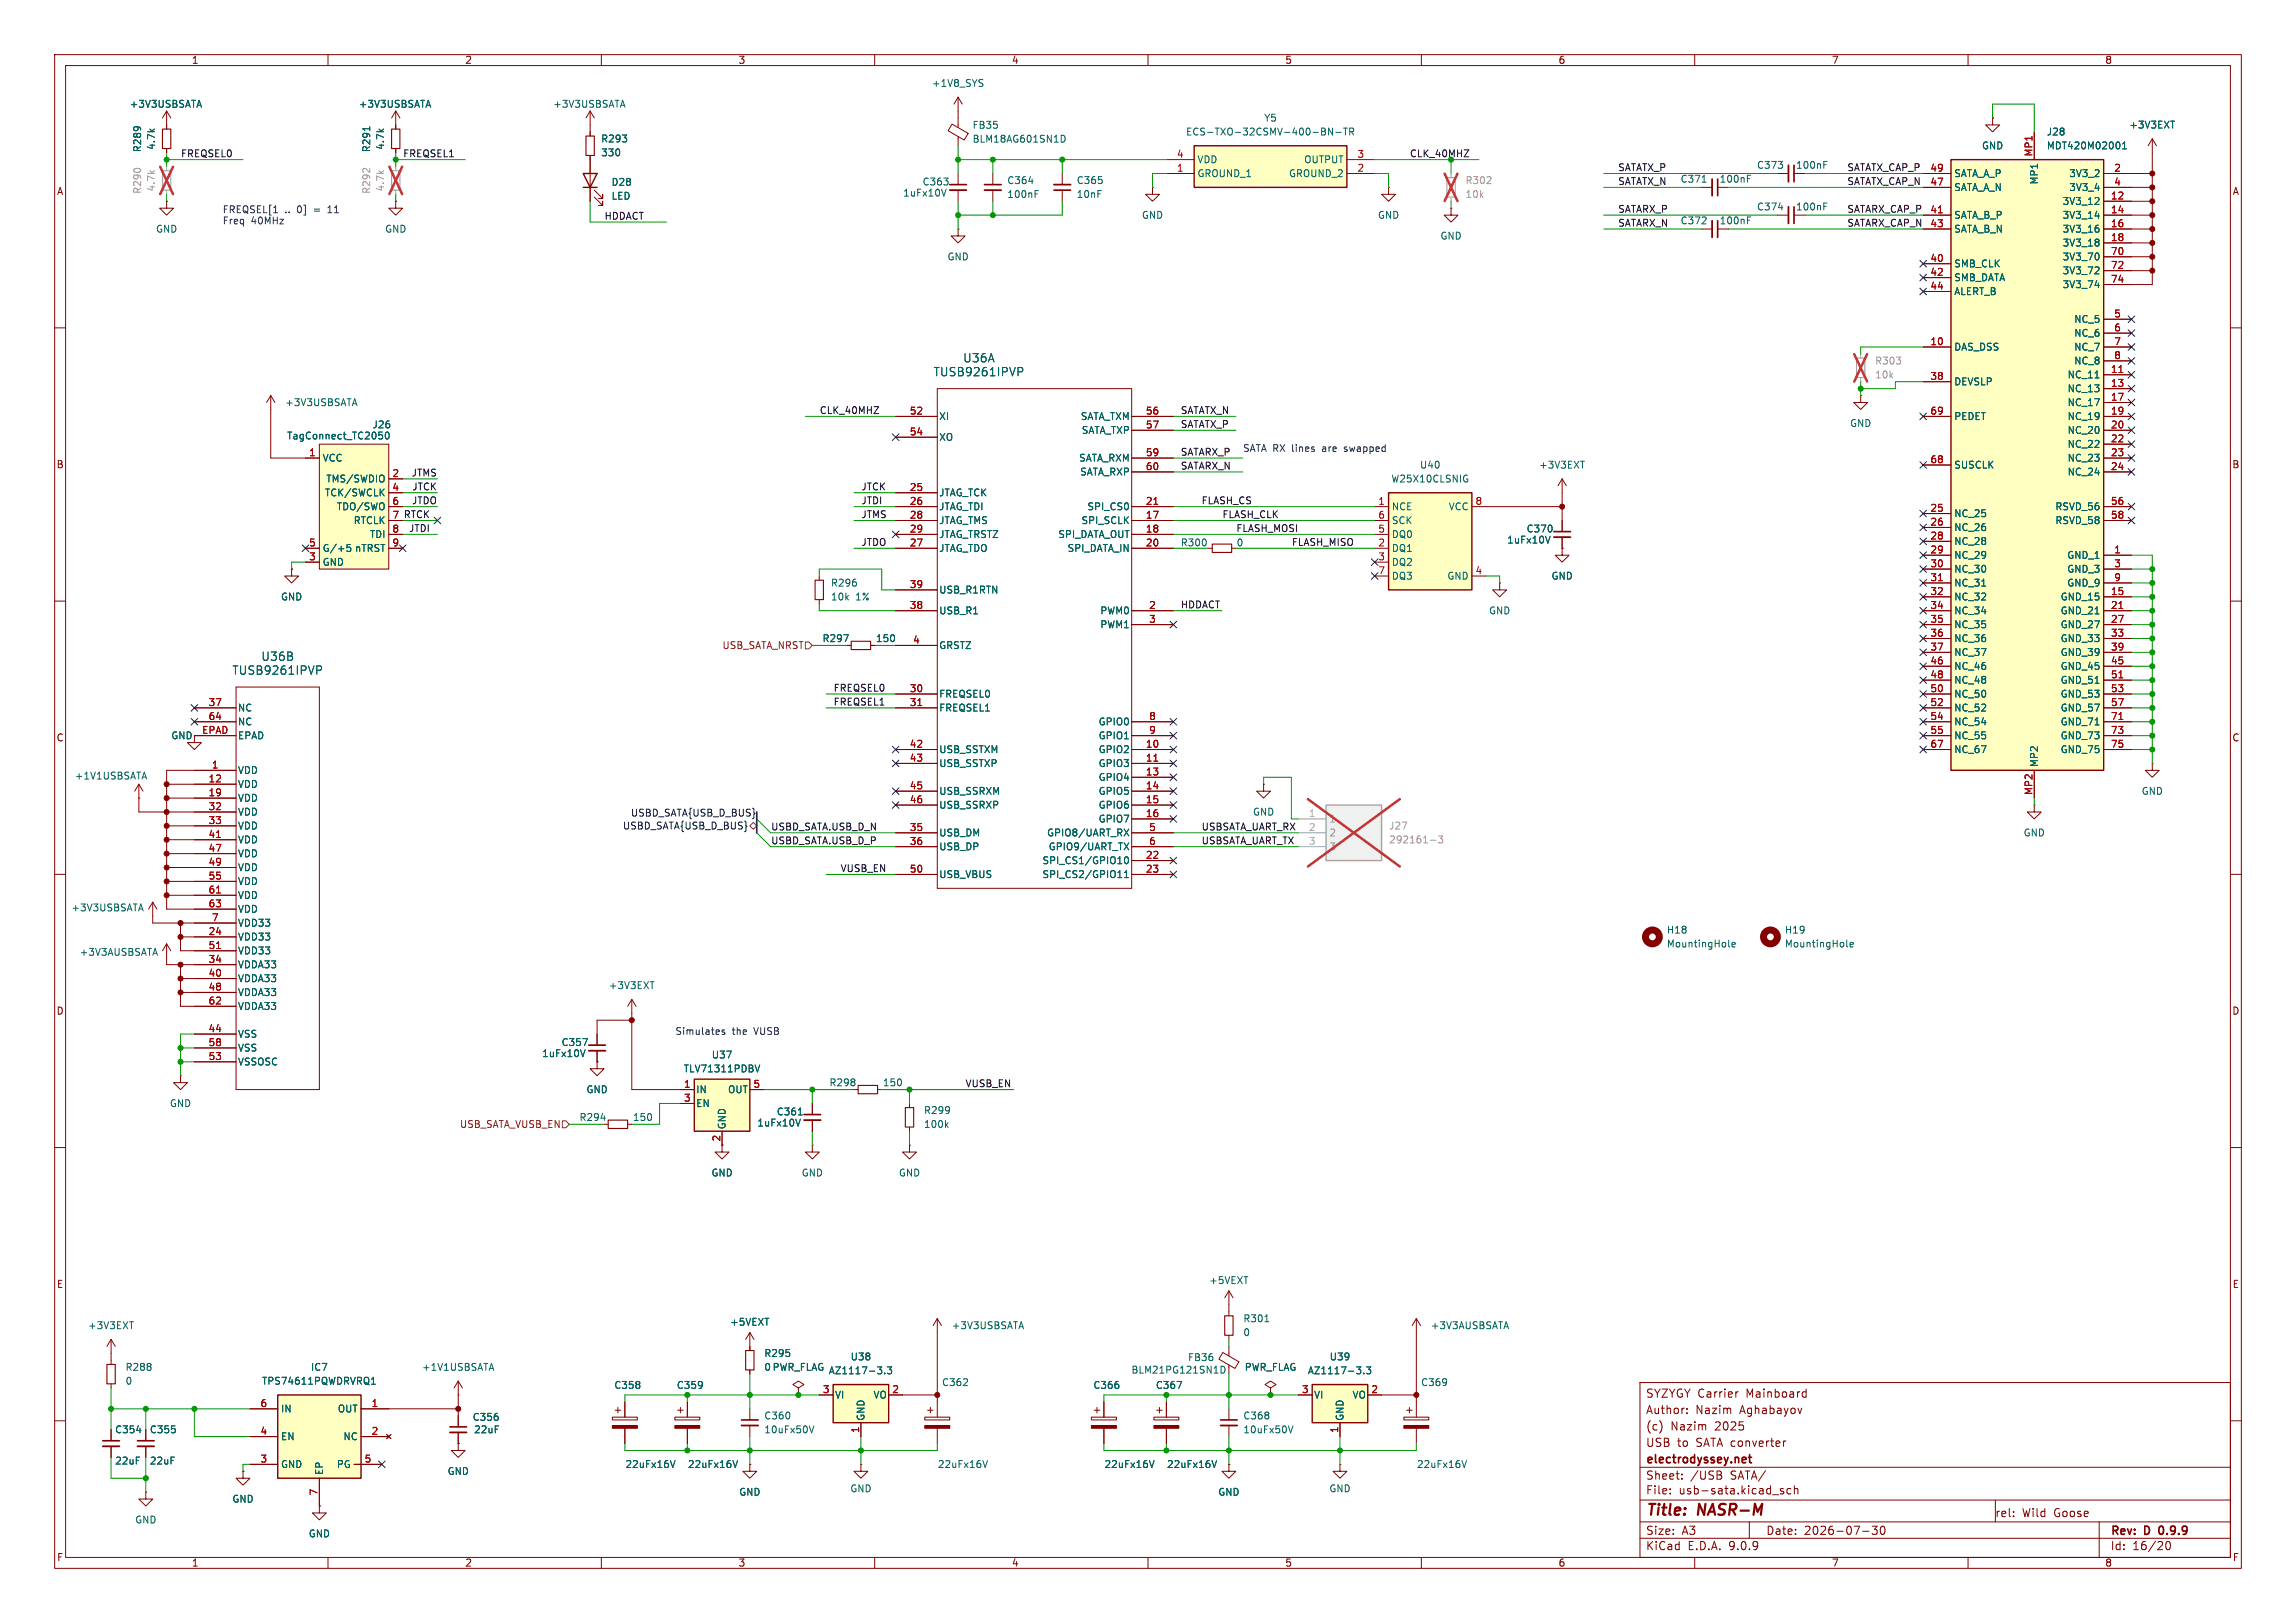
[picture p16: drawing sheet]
<svg xmlns="http://www.w3.org/2000/svg" width="420mm" height="297mm" viewBox="0 0 420 297" stroke-linecap="round" stroke-linejoin="round" font-family="sans-serif">
<defs><g id="words">
<g font-size="2.8" fill="#840000">
<text x="301" y="277.9">Title:</text>
<text x="310.6" y="277.9">NASR-M</text>
</g>
<g font-size="2.1" fill="#006464">
<text x="170.7" y="69.1">TUSB9261IPVP</text>
<text x="176.1" y="66.5">U36A</text>
<text x="42.4" y="123.7">TUSB9261IPVP</text>
<text x="47.7" y="121.1">U36B</text>
</g>
<g font-size="2.1" fill="#840000">
<text x="301" y="256">SYZYGY Carrier</text>
<text x="319.4" y="256">Mainboard</text>
<text x="301" y="262">(c)</text>
<text x="301" y="259">Author:</text>
<text x="305.6" y="262">Nazim</text>
<text x="310.1" y="259">Nazim</text>
<text x="313.7" y="262">2025</text>
<text x="318.3" y="259">Aghabayov</text>
<text x="301" y="268.2">electrodyssey.net</text>
<text x="301" y="265">USB</text>
<text x="306.8" y="265">to</text>
<text x="310.3" y="265">SATA converter</text>
<text x="301" y="273.7">File:</text>
<text x="301" y="271">Sheet:</text>
<text x="307.1" y="273.7">usb-sata.kicad_sch</text>
<text x="309.2" y="271">/USB</text>
<text x="316.6" y="271">SATA/</text>
<text x="301" y="281.1">Size:</text>
<text x="307.6" y="281.1">A3</text>
<text x="323" y="281.1">Date:</text>
<text x="330" y="281.1">2026-07-30</text>
<text x="364.9" y="277.8">rel:</text>
<text x="369.9" y="277.8">Wild</text>
<text x="375.8" y="277.8">Goose</text>
<text x="386" y="281.3">Rev:</text>
<text x="392.4" y="281.3">D</text>
<text x="395.6" y="281.3">0.9.9</text>
<text x="301" y="283.9">KiCad</text>
<text x="308.7" y="283.9">E.D.A.</text>
<text x="316.3" y="283.9">9.0.9</text>
<text x="386" y="283.9">Id:</text>
<text x="390.1" y="283.9">16/20</text>
</g>
<g font-size="1.8" fill="#840000">
<text x="35" y="11.9">1</text>
<text x="85" y="11.9">2</text>
<text x="135" y="11.9">3</text>
<text x="185" y="11.9">4</text>
<text x="235" y="11.9">5</text>
<text x="285" y="11.9">6</text>
<text x="335" y="11.9">7</text>
<text x="385" y="11.9">8</text>
<text x="10.3" y="35.9">A</text>
<text x="408.3" y="35.9">A</text>
<text x="10.3" y="85.9">B</text>
<text x="408.2" y="85.9">B</text>
<text x="10.3" y="135.9">C</text>
<text x="31.2" y="135.5">GND</text>
<text x="408.2" y="135.9">C</text>
<text x="10.3" y="185.9">D</text>
<text x="408.2" y="185.9">D</text>
<text x="10.3" y="235.9">E</text>
<text x="408.3" y="235.9">E</text>
<text x="10.3" y="285.9">F</text>
<text x="35" y="286.9">1</text>
<text x="85" y="286.9">2</text>
<text x="135" y="286.9">3</text>
<text x="185" y="286.9">4</text>
<text x="235" y="286.9">5</text>
<text x="285" y="286.9">6</text>
<text x="335" y="286.9">7</text>
<text x="385" y="286.9">8</text>
<text x="408.3" y="285.9">F</text>
</g>
<g font-size="1.8" fill="#006464">
<text x="170.4" y="16.1">+1V8_SYS</text>
<text x="23.6" y="19.9">+3V3USBSATA</text>
<text x="65.5" y="19.9">+3V3USBSATA</text>
<text x="101.1" y="19.9">+3V3USBSATA</text>
<text x="177.8" y="23.8">FB35</text>
<text x="231.2" y="22.5">Y5</text>
<text x="389.4" y="23.7">+3V3EXT</text>
<text x="26" y="28" transform="rotate(-90 26 28)">R289</text>
<text x="28.5" y="27.5" transform="rotate(-90 28.5 27.5)">4.7k</text>
<text x="67.9" y="28" transform="rotate(-90 67.9 28)">R291</text>
<text x="70.5" y="27.5" transform="rotate(-90 70.5 27.5)">4.7k</text>
<text x="109.9" y="26.3">R293</text>
<text x="109.9" y="28.8">330</text>
<text x="177.8" y="26.3">BLM18AG601SN1D</text>
<text x="216.9" y="25">ECS-TXO-32CSMV-400-BN-TR</text>
<text x="362.5" y="27.5">GND</text>
<text x="374.3" y="25">J28</text>
<text x="374.3" y="27.5">MDT420M02001</text>
<text x="111.8" y="34.2">D28</text>
<text x="168.7" y="34.1">C363</text>
<text x="184.2" y="33.9">C364</text>
<text x="196.9" y="33.9">C365</text>
<text x="218.9" y="30.1">VDD</text>
<text x="218.9" y="32.6">GROUND_1</text>
<text x="235.7" y="32.6">GROUND_2</text>
<text x="238.5" y="30.1">OUTPUT</text>
<text x="307.3" y="33.6">C371</text>
<text x="314.5" y="33.6">100nF</text>
<text x="321.3" y="31.1">C373</text>
<text x="328.4" y="31.1">100nF</text>
<text x="357.4" y="32.6">SATA_A_P</text>
<text x="357.4" y="35.2">SATA_A_N</text>
<text x="373" y="33.9" transform="rotate(-90 373 33.9)">MP1</text>
<text x="378.4" y="32.6">3V3_2</text>
<text x="378.4" y="35.2">3V3_4</text>
<text x="111.8" y="36.7">LED</text>
<text x="165.1" y="36.2">1uFx10V</text>
<text x="184.2" y="36.4">100nF</text>
<text x="196.9" y="36.4">10nF</text>
<text x="208.8" y="40.2">GND</text>
<text x="252" y="40.2">GND</text>
<text x="307.3" y="41.2">C372</text>
<text x="314.5" y="41.2">100nF</text>
<text x="321.3" y="38.7">C374</text>
<text x="328.4" y="38.7">100nF</text>
<text x="357.4" y="40.2">SATA_B_P</text>
<text x="377.2" y="37.7">3V3_12</text>
<text x="377.2" y="40.2">3V3_14</text>
<text x="28.4" y="42.8">GND</text>
<text x="70.4" y="42.8">GND</text>
<text x="173.2" y="47.9">GND</text>
<text x="263.4" y="44">GND</text>
<text x="357.4" y="42.8">SATA_B_N</text>
<text x="377.2" y="42.8">3V3_16</text>
<text x="377.2" y="45.3">3V3_18</text>
<text x="377.2" y="47.9">3V3_70</text>
<text x="357.4" y="49.1">SMB_CLK</text>
<text x="357.4" y="51.7">SMB_DATA</text>
<text x="377.2" y="50.4">3V3_72</text>
<text x="377.2" y="52.9">3V3_74</text>
<text x="357.4" y="54.2">ALERT_B</text>
<text x="379.3" y="59.3">NC_5</text>
<text x="357.4" y="64.4">DAS_DSS</text>
<text x="379.3" y="61.8">NC_6</text>
<text x="379.3" y="64.4">NC_7</text>
<text x="357.4" y="70.7">DEVSLP</text>
<text x="378.1" y="69.4">NC_11</text>
<text x="378.1" y="72">NC_13</text>
<text x="379.3" y="66.9">NC_8</text>
<text x="52.1" y="74.5">+3V3USBSATA</text>
<text x="171.7" y="77.1">XI</text>
<text x="197.6" y="77.1">SATA_TXM</text>
<text x="357.4" y="77.1">PEDET</text>
<text x="378.1" y="74.5">NC_17</text>
<text x="378.1" y="77.1">NC_19</text>
<text x="52.4" y="80.6">TagConnect_TC2050</text>
<text x="68.1" y="78.6">J26</text>
<text x="171.7" y="80.9">XO</text>
<text x="197.8" y="79.6">SATA_TXP</text>
<text x="338.3" y="78.3">GND</text>
<text x="378.1" y="79.6">NC_20</text>
<text x="378.1" y="82.1">NC_22</text>
<text x="58.9" y="84.7">VCC</text>
<text x="59.6" y="88.5">TMS/SWDIO</text>
<text x="197.3" y="84.7">SATA_RXM</text>
<text x="197.5" y="87.2">SATA_RXP</text>
<text x="254.4" y="88.5">W25X10CLSNIG</text>
<text x="259.6" y="86">U40</text>
<text x="281.4" y="86">+3V3EXT</text>
<text x="357.4" y="86">SUSCLK</text>
<text x="378.1" y="84.7">NC_23</text>
<text x="378.1" y="87.2">NC_24</text>
<text x="59.3" y="91">TCK/SWCLK</text>
<text x="61.5" y="93.6">TDO/SWO</text>
<text x="171.7" y="91">JTAG_TCK</text>
<text x="171.7" y="93.6">JTAG_TDI</text>
<text x="198.8" y="93.6">SPI_CS0</text>
<text x="254.5" y="93.6">NCE</text>
<text x="264.9" y="93.6">VCC</text>
<text x="357.4" y="94.8">NC_25</text>
<text x="375.9" y="93.6">RSVD_56</text>
<text x="58.9" y="101.2">G/+5</text>
<text x="64.6" y="96.1">RTCLK</text>
<text x="64.8" y="101.2">nTRST</text>
<text x="67.6" y="98.7">TDI</text>
<text x="171.7" y="96.1">JTAG_TMS</text>
<text x="171.7" y="98.7">JTAG_TRSTZ</text>
<text x="171.7" y="101.2">JTAG_TDO</text>
<text x="193.5" y="98.7">SPI_DATA_OUT</text>
<text x="195.2" y="101.2">SPI_DATA_IN</text>
<text x="197.7" y="96.1">SPI_SCLK</text>
<text x="215.9" y="100.2">R300</text>
<text x="226.1" y="100.2">0</text>
<text x="254.5" y="96.1">SCK</text>
<text x="254.5" y="98.7">DQ0</text>
<text x="254.5" y="101.2">DQ1</text>
<text x="275.6" y="99.7">1uFx10V</text>
<text x="279.2" y="97.6">C370</text>
<text x="357.4" y="97.4">NC_26</text>
<text x="357.4" y="99.9">NC_28</text>
<text x="375.9" y="96.1">RSVD_58</text>
<text x="58.9" y="103.7">GND</text>
<text x="151.9" y="107.5">R296</text>
<text x="254.5" y="103.7">DQ2</text>
<text x="254.5" y="106.3">DQ3</text>
<text x="264.7" y="106.3">GND</text>
<text x="283.7" y="106.3">GND</text>
<text x="357.4" y="102.5">NC_29</text>
<text x="357.4" y="105">NC_30</text>
<text x="357.4" y="107.5">NC_31</text>
<text x="378.1" y="102.5">GND_1</text>
<text x="378.1" y="105">GND_3</text>
<text x="378.1" y="107.5">GND_9</text>
<text x="51.3" y="110.1">GND</text>
<text x="151.9" y="110.1">10k</text>
<text x="156.5" y="110.1">1%</text>
<text x="171.7" y="108.8">USB_R1RTN</text>
<text x="171.7" y="112.6">USB_R1</text>
<text x="201.2" y="112.6">PWM0</text>
<text x="272.3" y="112.6">GND</text>
<text x="357.4" y="110.1">NC_32</text>
<text x="357.4" y="112.6">NC_34</text>
<text x="376.8" y="110.1">GND_15</text>
<text x="376.8" y="112.6">GND_21</text>
<text x="150.4" y="117.7">R297</text>
<text x="160.1" y="117.7">150</text>
<text x="171.7" y="119">GRSTZ</text>
<text x="201.2" y="115.2">PWM1</text>
<text x="357.4" y="115.2">NC_35</text>
<text x="357.4" y="117.7">NC_36</text>
<text x="376.8" y="115.2">GND_27</text>
<text x="376.8" y="117.7">GND_33</text>
<text x="357.4" y="120.2">NC_37</text>
<text x="357.4" y="122.8">NC_46</text>
<text x="357.4" y="125.3">NC_48</text>
<text x="376.8" y="120.2">GND_39</text>
<text x="376.8" y="122.8">GND_45</text>
<text x="376.8" y="125.3">GND_51</text>
<text x="43.4" y="130.4">NC</text>
<text x="171.7" y="127.9">FREQSEL0</text>
<text x="171.7" y="130.4">FREQSEL1</text>
<text x="357.4" y="127.9">NC_50</text>
<text x="357.4" y="130.4">NC_52</text>
<text x="376.8" y="127.9">GND_53</text>
<text x="376.8" y="130.4">GND_57</text>
<text x="43.4" y="132.9">NC</text>
<text x="43.4" y="135.5">EPAD</text>
<text x="200.9" y="132.9">GPIO0</text>
<text x="200.9" y="135.5">GPIO1</text>
<text x="357.4" y="132.9">NC_54</text>
<text x="357.4" y="135.5">NC_55</text>
<text x="376.8" y="132.9">GND_71</text>
<text x="376.8" y="135.5">GND_73</text>
<text x="13.6" y="142.8">+1V1USBSATA</text>
<text x="43.4" y="141.8">VDD</text>
<text x="171.7" y="138">USB_SSTXM</text>
<text x="171.7" y="140.6">USB_SSTXP</text>
<text x="200.9" y="138">GPIO2</text>
<text x="200.9" y="140.6">GPIO3</text>
<text x="200.9" y="143.1">GPIO4</text>
<text x="357.4" y="138">NC_67</text>
<text x="373" y="140.5" transform="rotate(-90 373 140.5)">MP2</text>
<text x="376.8" y="138">GND_75</text>
<text x="43.4" y="144.4">VDD</text>
<text x="43.4" y="146.9">VDD</text>
<text x="43.4" y="149.5">VDD</text>
<text x="171.7" y="145.6">USB_SSRXM</text>
<text x="171.7" y="148.2">USB_SSRXP</text>
<text x="200.9" y="145.6">GPIO5</text>
<text x="200.9" y="148.2">GPIO6</text>
<text x="229.1" y="149.5">GND</text>
<text x="391.7" y="145.6">GND</text>
<text x="43.4" y="152">VDD</text>
<text x="43.4" y="154.5">VDD</text>
<text x="171.7" y="153.3">USB_DM</text>
<text x="171.7" y="155.8">USB_DP</text>
<text x="191.4" y="153.3">GPIO8/UART_RX</text>
<text x="191.7" y="155.8">GPIO9/UART_TX</text>
<text x="200.9" y="150.7">GPIO7</text>
<text x="370.1" y="153.3">GND</text>
<text x="43.4" y="157.1">VDD</text>
<text x="43.4" y="159.6">VDD</text>
<text x="171.7" y="160.9">USB_VBUS</text>
<text x="190.6" y="158.3">SPI_CS1/GPIO10</text>
<text x="190.6" y="160.9">SPI_CS2/GPIO11</text>
<text x="13" y="167">+3V3USBSATA</text>
<text x="43.4" y="162.2">VDD</text>
<text x="43.4" y="164.7">VDD</text>
<text x="43.4" y="167.2">VDD</text>
<text x="43.4" y="169.8">VDD33</text>
<text x="43.4" y="172.3">VDD33</text>
<text x="304.8" y="171">H18</text>
<text x="304.8" y="173.6">MountingHole</text>
<text x="326.4" y="171">H19</text>
<text x="326.4" y="173.6">MountingHole</text>
<text x="14.5" y="175.1">+3V3AUSBSATA</text>
<text x="43.4" y="174.9">VDD33</text>
<text x="43.4" y="177.4">VDDA33</text>
<text x="43.4" y="179.9">VDDA33</text>
<text x="43.4" y="182.5">VDDA33</text>
<text x="43.4" y="185">VDDA33</text>
<text x="111.3" y="181.2">+3V3EXT</text>
<text x="43.4" y="190.1">VSS</text>
<text x="102.6" y="191.6">C357</text>
<text x="43.4" y="192.6">VSS</text>
<text x="43.4" y="195.2">VSSOSC</text>
<text x="99.1" y="193.6">1uFx10V</text>
<text x="125" y="196.4">TLV71311PDBV</text>
<text x="130.1" y="193.9">U37</text>
<text x="31" y="202.8">GND</text>
<text x="107.2" y="200.3">GND</text>
<text x="127.3" y="200.3">IN</text>
<text x="127.3" y="202.8">EN</text>
<text x="133.1" y="200.3">OUT</text>
<text x="151.6" y="199">R298</text>
<text x="161.4" y="199">150</text>
<text x="105.9" y="205.3">R294</text>
<text x="115.7" y="205.3">150</text>
<text x="132.9" y="206.8" transform="rotate(-90 132.9 206.8)">GND</text>
<text x="138.4" y="206.3">1uFx10V</text>
<text x="142" y="204.3">C361</text>
<text x="168.9" y="204.1">R299</text>
<text x="168.9" y="206.6">100k</text>
<text x="130" y="215.5">GND</text>
<text x="146.6" y="215.5">GND</text>
<text x="164.3" y="215.5">GND</text>
<text x="221.1" y="235.2">+5VEXT</text>
<text x="16" y="243.4">+3V3EXT</text>
<text x="133.5" y="242.8">+5VEXT</text>
<text x="174" y="243.4">+3V3USBSATA</text>
<text x="227.3" y="242.2">R301</text>
<text x="227.3" y="244.7">0</text>
<text x="261.6" y="243.4">+3V3AUSBSATA</text>
<text x="22.9" y="251.1">R288</text>
<text x="56.8" y="251.1">IC7</text>
<text x="77.1" y="251.1">+1V1USBSATA</text>
<text x="139.7" y="248.5">R295</text>
<text x="139.7" y="251.1">0 PWR_FLAG</text>
<text x="151.5" y="251.7">AZ1117-3.3</text>
<text x="155.5" y="249.1">U38</text>
<text x="206.9" y="251.6">BLM21PG121SN1D</text>
<text x="217.2" y="249.3">FB36</text>
<text x="227.6" y="251.1">PWR_FLAG</text>
<text x="239.1" y="251.7">AZ1117-3.3</text>
<text x="243.1" y="249.1">U39</text>
<text x="22.9" y="253.6">0</text>
<text x="47.8" y="253.6">TPS74611PQWDRVRQ1</text>
<text x="112.3" y="254.4">C358</text>
<text x="123.7" y="254.4">C359</text>
<text x="152.7" y="256.1">VI</text>
<text x="159.7" y="256.1">VO</text>
<text x="172.2" y="253.8">C362</text>
<text x="199.9" y="254.4">C366</text>
<text x="211.3" y="254.4">C367</text>
<text x="240.3" y="256.1">VI</text>
<text x="247.3" y="256.1">VO</text>
<text x="259.9" y="253.8">C369</text>
<text x="21" y="262.5">C354</text>
<text x="27.3" y="262.5">C355</text>
<text x="51.3" y="258.7">IN</text>
<text x="51.3" y="263.8">EN</text>
<text x="61.7" y="258.7">OUT</text>
<text x="62.7" y="263.8">NC</text>
<text x="86.4" y="260.2">C356</text>
<text x="86.6" y="262.5">22uF</text>
<text x="139.7" y="259.9">C360</text>
<text x="139.7" y="262.5">10uFx50V</text>
<text x="158.3" y="260.1" transform="rotate(-90 158.3 260.1)">GND</text>
<text x="227.3" y="259.9">C368</text>
<text x="227.3" y="262.5">10uFx50V</text>
<text x="246" y="260.1" transform="rotate(-90 246 260.1)">GND</text>
<text x="21" y="268.2">22uF</text>
<text x="27.3" y="268.2">22uF</text>
<text x="51.3" y="268.8">GND</text>
<text x="61.5" y="268.8">PG</text>
<text x="114.3" y="268.8">22uFx16V</text>
<text x="125.7" y="268.8">22uFx16V</text>
<text x="171.5" y="268.8">22uFx16V</text>
<text x="201.9" y="268.8">22uFx16V</text>
<text x="213.4" y="268.8">22uFx16V</text>
<text x="259.1" y="268.8">22uFx16V</text>
<text x="42.4" y="275.2">GND</text>
<text x="59.3" y="270" transform="rotate(-90 59.3 270)">EP</text>
<text x="81.8" y="270.1">GND</text>
<text x="135.1" y="273.9">GND</text>
<text x="155.4" y="273.3">GND</text>
<text x="222.8" y="273.9">GND</text>
<text x="243.1" y="273.3">GND</text>
<text x="24.6" y="279">GND</text>
<text x="56.4" y="281.5">GND</text>
</g>
<g font-size="1.8" fill="#0f0f0f">
<text x="33" y="28.9">FREQSEL0</text>
<text x="73.7" y="28.9">FREQSEL1</text>
<text x="295.9" y="31.4">SATATX_P</text>
<text x="295.9" y="33.9">SATATX_N</text>
<text x="337.8" y="33.9">SATATX_CAP_N</text>
<text x="337.8" y="31.4">SATATX_CAP_P</text>
<text x="110.5" y="40.3">HDDACT</text>
<text x="295.9" y="39">SATARX_P</text>
<text x="295.9" y="41.6">SATARX_N</text>
<text x="337.8" y="41.6">SATARX_CAP_N</text>
<text x="337.8" y="39">SATARX_CAP_P</text>
<text x="149.9" y="75.9">CLK_40MHZ</text>
<text x="215.9" y="75.9">SATATX_N</text>
<text x="215.9" y="83.5">SATARX_P</text>
<text x="215.9" y="78.4">SATATX_P</text>
<text x="75.2" y="87.3">JTMS</text>
<text x="75.3" y="89.8">JTCK</text>
<text x="157.5" y="89.8">JTCK</text>
<text x="215.9" y="86">SATARX_N</text>
<text x="71.7" y="95">7 RTCK</text>
<text x="75.3" y="92.4">JTDO</text>
<text x="157.5" y="94.9">JTMS</text>
<text x="157.5" y="92.4">JTDI</text>
<text x="219.7" y="92.4">FLASH_CS</text>
<text x="223.5" y="94.9">FLASH_CLK</text>
<text x="74.7" y="97.4">JTDI</text>
<text x="157.5" y="100">JTDO</text>
<text x="226.1" y="97.4">FLASH_MOSI</text>
<text x="236.2" y="100">FLASH_MISO</text>
<text x="215.9" y="111.4">HDDACT</text>
<text x="152.4" y="126.7">FREQSEL0</text>
<text x="152.4" y="129.2">FREQSEL1</text>
<text x="141" y="154.6">USBD_SATA.USB_D_P</text>
<text x="141" y="152.1">USBD_SATA.USB_D_N</text>
<text x="219.7" y="152.1">USBSATA_UART_RX</text>
<text x="219.7" y="154.6">USBSATA_UART_TX</text>
<text x="153.7" y="159.7">VUSB_EN</text>
<text x="176.5" y="199">VUSB_EN</text>
</g>
<g font-size="1.8" fill="#a90000">
<text x="215.2" y="29">4</text>
<text x="248.2" y="29">3</text>
<text x="371.9" y="28.7" transform="rotate(-90 371.9 28.7)">MP1</text>
<text x="215.2" y="31.5">1</text>
<text x="248.2" y="31.5">2</text>
<text x="353" y="31.5">49</text>
<text x="353" y="34">47</text>
<text x="386.6" y="31.5">2</text>
<text x="386.6" y="34">4</text>
<text x="353" y="39.1">41</text>
<text x="353" y="41.7">43</text>
<text x="386" y="36.6">12</text>
<text x="386" y="39.1">14</text>
<text x="386" y="41.7">16</text>
<text x="386" y="44.2">18</text>
<text x="386" y="46.7">70</text>
<text x="353" y="48">40</text>
<text x="353" y="50.5">42</text>
<text x="353" y="53.1">44</text>
<text x="386" y="49.3">72</text>
<text x="386" y="51.8">74</text>
<text x="386.6" y="58.2">5</text>
<text x="353" y="63.2">10</text>
<text x="386.6" y="60.7">6</text>
<text x="386.6" y="63.2">7</text>
<text x="386.6" y="65.8">8</text>
<text x="353" y="69.6">38</text>
<text x="386" y="68.3">11</text>
<text x="386" y="70.9">13</text>
<text x="166.3" y="75.9">52</text>
<text x="209.5" y="75.9">56</text>
<text x="353" y="75.9">69</text>
<text x="386" y="73.4">17</text>
<text x="386" y="75.9">19</text>
<text x="56.4" y="83.6">1</text>
<text x="166.3" y="79.8">54</text>
<text x="209.5" y="78.5">57</text>
<text x="209.5" y="83.6">59</text>
<text x="386" y="78.5">20</text>
<text x="386" y="81">22</text>
<text x="386" y="83.6">23</text>
<text x="71.7" y="87.4">2</text>
<text x="71.7" y="89.9">4</text>
<text x="166.3" y="89.9">25</text>
<text x="209.5" y="86.1">60</text>
<text x="353" y="84.8">68</text>
<text x="386" y="86.1">24</text>
<text x="71.7" y="92.5">6</text>
<text x="71.7" y="95">7</text>
<text x="166.3" y="92.5">26</text>
<text x="166.3" y="95">28</text>
<text x="209.5" y="92.5">21</text>
<text x="209.5" y="95">17</text>
<text x="252" y="92.5">1</text>
<text x="252" y="95">6</text>
<text x="269.8" y="92.5">8</text>
<text x="353" y="93.7">25</text>
<text x="386" y="92.5">56</text>
<text x="386" y="95">58</text>
<text x="56.4" y="100.1">5</text>
<text x="71.7" y="97.5">8</text>
<text x="71.7" y="100.1">9</text>
<text x="166.3" y="97.5">29</text>
<text x="166.3" y="100.1">27</text>
<text x="209.5" y="97.5">18</text>
<text x="209.5" y="100.1">20</text>
<text x="252" y="97.5">5</text>
<text x="252" y="100.1">2</text>
<text x="353" y="96.3">26</text>
<text x="353" y="98.8">28</text>
<text x="353" y="101.3">29</text>
<text x="386.6" y="101.3">1</text>
<text x="56.4" y="102.6">3</text>
<text x="166.3" y="107.7">39</text>
<text x="252" y="102.6">3</text>
<text x="252" y="105.2">7</text>
<text x="269.8" y="105.2">4</text>
<text x="353" y="103.9">30</text>
<text x="353" y="106.4">31</text>
<text x="386.6" y="103.9">3</text>
<text x="386.6" y="106.4">9</text>
<text x="166.3" y="111.5">38</text>
<text x="210.1" y="111.5">2</text>
<text x="353" y="109">32</text>
<text x="353" y="111.5">34</text>
<text x="386" y="109">15</text>
<text x="386" y="111.5">21</text>
<text x="166.9" y="117.9">4</text>
<text x="210.1" y="114">3</text>
<text x="353" y="114">35</text>
<text x="353" y="116.6">36</text>
<text x="353" y="119.1">37</text>
<text x="386" y="114">27</text>
<text x="386" y="116.6">33</text>
<text x="386" y="119.1">39</text>
<text x="353" y="121.7">46</text>
<text x="353" y="124.2">48</text>
<text x="386" y="121.7">45</text>
<text x="386" y="124.2">51</text>
<text x="38.1" y="129.3">37</text>
<text x="38.1" y="131.8">64</text>
<text x="166.3" y="126.7">30</text>
<text x="166.3" y="129.3">31</text>
<text x="210.1" y="131.8">8</text>
<text x="353" y="126.7">50</text>
<text x="353" y="129.3">52</text>
<text x="353" y="131.8">54</text>
<text x="386" y="126.7">53</text>
<text x="386" y="129.3">57</text>
<text x="386" y="131.8">71</text>
<text x="36.9" y="134.4">EPAD</text>
<text x="166.3" y="136.9">42</text>
<text x="209.5" y="136.9">10</text>
<text x="210.1" y="134.4">9</text>
<text x="353" y="134.4">55</text>
<text x="353" y="136.9">67</text>
<text x="386" y="134.4">73</text>
<text x="386" y="136.9">75</text>
<text x="38.1" y="143.3">12</text>
<text x="38.7" y="140.7">1</text>
<text x="166.3" y="139.4">43</text>
<text x="209.5" y="139.4">11</text>
<text x="209.5" y="142">13</text>
<text x="38.1" y="145.8">19</text>
<text x="38.1" y="148.3">32</text>
<text x="166.3" y="144.5">45</text>
<text x="166.3" y="147.1">46</text>
<text x="209.5" y="144.5">14</text>
<text x="209.5" y="147.1">15</text>
<text x="209.5" y="149.6">16</text>
<text x="371.9" y="145.6" transform="rotate(-90 371.9 145.6)">MP2</text>
<text x="38.1" y="150.9">33</text>
<text x="38.1" y="153.4">41</text>
<text x="38.1" y="156">47</text>
<text x="166.3" y="152.1">35</text>
<text x="166.3" y="154.7">36</text>
<text x="210.1" y="152.1">5</text>
<text x="210.1" y="154.7">6</text>
<text x="38.1" y="158.5">49</text>
<text x="38.1" y="161">55</text>
<text x="166.3" y="159.8">50</text>
<text x="209.5" y="157.2">22</text>
<text x="209.5" y="159.8">23</text>
<text x="38.1" y="163.6">61</text>
<text x="38.1" y="166.1">63</text>
<text x="38.1" y="171.2">24</text>
<text x="38.1" y="173.7">51</text>
<text x="38.7" y="168.7">7</text>
<text x="38.1" y="176.3">34</text>
<text x="38.1" y="178.8">40</text>
<text x="38.1" y="181.4">48</text>
<text x="38.1" y="183.9">62</text>
<text x="38.1" y="189">44</text>
<text x="38.1" y="191.5">58</text>
<text x="38.1" y="194.1">53</text>
<text x="125" y="199.1">1</text>
<text x="125" y="201.7">3</text>
<text x="137.7" y="199.1">5</text>
<text x="131.8" y="209" transform="rotate(-90 131.8 209)">2</text>
<text x="47.6" y="257.6">6</text>
<text x="67.9" y="257.6">1</text>
<text x="150.4" y="255">3</text>
<text x="163.1" y="255">2</text>
<text x="238.1" y="255">3</text>
<text x="250.8" y="255">2</text>
<text x="47.6" y="262.6">4</text>
<text x="67.9" y="262.6">2</text>
<text x="157.2" y="262.3" transform="rotate(-90 157.2 262.3)">1</text>
<text x="244.9" y="262.3" transform="rotate(-90 244.9 262.3)">1</text>
<text x="47.6" y="267.7">3</text>
<text x="66.6" y="267.7">5</text>
<text x="58.2" y="273.8" transform="rotate(-90 58.2 273.8)">7</text>
</g>
<text font-size="1.8" fill="#009600" x="257.8" y="28.9">CLK_40MHZ</text>
<g font-size="1.8" fill="#989898">
<text x="26" y="35.6" transform="rotate(-90 26 35.6)">R290</text>
<text x="28.5" y="35.1" transform="rotate(-90 28.5 35.1)">4.7k</text>
<text x="67.9" y="35.6" transform="rotate(-90 67.9 35.6)">R292</text>
<text x="70.5" y="35.1" transform="rotate(-90 70.5 35.1)">4.7k</text>
<text x="268" y="33.9">R302</text>
<text x="268" y="36.4">10k</text>
<text x="342.9" y="66.9">R303</text>
<text x="342.9" y="69.4">10k</text>
<text x="243.1" y="150.7">1</text>
<text x="243.1" y="153.3">2</text>
<text x="243.1" y="155.8">3</text>
<text x="254" y="154.5">292161-3</text>
<text x="254" y="152">J27</text>
</g>
<g font-size="1.8" fill="#0000c2">
<text x="40.6" y="39.2">FREQSEL[1</text>
<text x="40.6" y="41.3">Freq</text>
<text x="45.9" y="41.3">40MHz</text>
<text x="52.1" y="39.2">..</text>
<text x="54.5" y="39.2">0]</text>
<text x="57.7" y="39.2">=</text>
<text x="60.4" y="39.2">11</text>
<text x="227.3" y="82.9">SATA RX lines</text>
<text x="242.2" y="82.9">are</text>
<text x="246.4" y="82.9">swapped</text>
<text x="123.4" y="189.6">Simulates</text>
<text x="133.9" y="189.6">the</text>
<text x="138.1" y="189.6">VUSB</text>
</g>
<g font-size="1.8" fill="#725600">
<text x="132" y="119">USB_SATA_NRST</text>
<text x="84" y="206.6">USB_SATA_VUSB_EN</text>
</g>
<g font-size="1.8" fill="#000084">
<text x="115.3" y="149.5">USBD_SATA{USB_D_BUS}</text>
<text x="113.8" y="152">USBD_SATA{USB_D_BUS}</text>
</g>
<g font-size="1.8" fill="#aaa">
<text x="239.3" y="149.6">1</text>
<text x="239.3" y="152.1">2</text>
<text x="239.3" y="154.7">3</text>
</g>
</g></defs>
<g fill="none" stroke="#840000" stroke-width=".18">
<path d="M10 10h400v277h-400zM12 12h396v273h-396zM60 10v2M110 10v2M160 10v2M210 10v2M260 10v2M310 10v2M360 10v2M10 60h2M408 60h2M10 110h2"/>
<path d="M408 110h2M10 160h2M372.1 147.3v1.3h1.3l-1.3 1.3-1.3-1.3h1.3M372.1 147.3h.1M408 160h2M10 210h2M408 210h2M300 253h108v32h-108zM308.6 258.5v.2M308.6 257.8v.1M317.9 254.7l-.3 .1M329.6 257.7l-.4 1"/>
<path d="M329.8 254.8h.6M329.8 255.6h.6M330.4 254.2v1.5M10 260h2M300 278.5h108M300 274.5h108M300 268.5h108M303.9 260.6v1M305.5 273.2v.2M305.5 272.5v.1M307.7 270.5v.2M307.7 269.8v.1"/>
<path d="M314.6 269.9a.4 .4 0 0 1 .4 .4 .4 .4 0 0 1-.3 .4M314.8 269.3l.1 .3-.2 .2M320 278.5v3M326.2 272.5l-.3-.1-.2 .2v.2l.5 .2v.3h-.5M326.2 263.7v1M326.7 263.7l-.3 .1-.2 .2M327.6 272.5l-.4-.1-.3 .3v.4l.1 .2h.6M328.2 272.5l.2-.1 .4 .1 .1 .9M328.2 271.9v1.5M342.4 279.3h1l-.5 .6 .4 .1v.6l-.2 .2h-.4l-.3-.2M344.1 279.4l.2-.1a.8 .8 0 0 1 .5 .7 .8 .8 0 0 1-.5 .8l-.2-.2-.2-.4zM365 274.6v3.9"/>
<path d="M368.3 277.4v.1M368.3 276.6v.2M384 278.5v6.5M408 260h2M60 285v2M110 285v2M160 285v2M210 285v2M260 285v2M300 281.5h108M310 285v2M340.7 280.2h1.2"/>
<path d="M360 285v2M396.3 282.2l.2-.1a.8 .8 0 0 1 .5 .7 .8 .8 0 0 1-.5 .8l-.2-.2-.1-.4z"/>
</g>
<path d="M319.2 266.7l.2 .3-.7 .2M319.3 267.6l-.1 .1M319.8 266.7h.6M320 266.2v1.3l.4 .2M395 279.6v.9" fill="none" stroke="#840000" stroke-width=".3"/>
<path d="M152.4 253.4h10.2v6.9h-10.2z" fill="#ffffc2"/>
<path d="M152.4 253.4h10.2v6.9h-10.2z" fill="none" stroke="#840000" stroke-width=".25"/>
<g fill="none" stroke="#840000" stroke-width=".18">
<path d="M393.7 25.4l-.8 1.3M393.7 25.4l.8 1.3M393.7 25.4v2.5M285.7 95.3v2M285.7 98.3v2M53.3 104.1v1.3h-1.2l1.2 1.3 1.3-1.3h-1.3M53.3 104.1h.1M149.9 105.4v.8M149.9 109.7v.8M154.9 118.1h.8M159.3 118.1h.7M274.3 106.7v1.3h1.3l-1.3 1.2-1.3-1.2h1.3"/>
<path d="M274.3 106.7h.1M285.7 100.3v1.3h1.3l-1.3 1.3-1.2-1.3h1.2M285.7 100.3h.1M35.6 129.5h7.6M35.6 132.1h7.6M35.6 134.6h7.6M43.2 125.7h15.2v73.7h-15.2zM35.6 141h7.6M35.6 143.5h7.6M35.6 146.1h7.6M35.6 148.6h7.6M35.6 151.1h7.6"/>
<path d="M35.6 153.7h7.6M35.6 156.2h7.6M35.6 158.8h7.6M35.6 161.3h7.6M35.6 163.8h7.6M35.6 166.4h7.6M35.6 168.9h7.6M35.6 171.5h7.6M35.6 174h7.6M35.6 176.5h7.6M35.6 179.1h7.6M35.6 181.6h7.6"/>
<path d="M35.6 184.2h7.6M35.6 189.2h7.6M35.6 191.8h7.6M35.6 194.3h7.6M137.2 243.8l-.8 1.3M137.2 243.8l.7 1.3M137.2 243.8v3.3M137.2 250.7v.8M146 254l1.1-.6-1.1-.7-1 .7 1 .6v1.3M146 255.3h.1M149.9 255.3h2.5M162.6 255.3h2.5"/>
<path d="M199.6 259.3h4.6v.5h-4.6zM200.2 258.1h1M200.7 257.6v1M201.9 256.5v2.8M224.8 257.8v2M256.8 259.3h4.6v.5h-4.6zM257.3 258.1h1M257.8 257.6v1M259.1 241.3l-.8 1.3M259.1 241.3l.7 1.3M259.1 241.3v2.5M259.1 256.5v2.8"/>
<path d="M157.5 260.3v2.6M201.9 261.4v2.8M224.8 268v1.2h1.3l-1.3 1.3-1.3-1.3h1.3M224.8 268h.1M224.8 260.9v2M245.1 268v1.2h1.3l-1.3 1.3-1.3-1.3h1.3M245.1 268h.1M259.1 261.4v2.8"/>
</g>
<g fill="none" stroke="#006464" stroke-width=".18">
<path d="M397.1 22.2h.7M283.6 98.1l-.5 1.3M154.3 116.1h.9l-.6 1.3M57.9 121.9h.6l.3 .2-.1 .5-.8 .1M316.2 173.1l.2 .2M316.8 172.9l.6-.1v-.3h-.4l-.2 .1 .1 .6h.5M337.8 173.1l.2 .2M338.4 172.9l.6-.1v-.3h-.4l-.2 .1 .1 .6h.5M161.8 251.3v.1M162.3 250.1h.8l-.4 .5 .3 .1v.6l-.1 .1-.6-.1M275.5 241.9l.4 1.2M210.3 267.3l.4 1.2 .4-1.2"/>
<path d="M235.7 260.9l.4 1.3 .4-1.3M267.4 267.3l.4 1.2 .5-1.2"/>
</g>
<path d="M149.1 106.2h1.5v3.5h-1.5zM155.7 117.3h3.6v1.6h-3.6zM136.4 247.1h1.5v3.6h-1.5z" fill="none" stroke="#840000" stroke-width=".2"/>
<path d="M284.2 97.3h3.1M223.3 259.8h3" fill="none" stroke="#840000" stroke-width=".3"/>
<path d="M284.2 98.3h3.1M223.3 260.9h3" fill="none" stroke="#840000" stroke-width=".33"/>
<path d="M39.6 153.3h.7M39.6 163.4h.7M39.6 173.6h.7" fill="none" stroke="#a90000" stroke-width=".18"/>
<g fill="#840000" stroke="#840000" stroke-width=".18">
<path d="M256.8 260.9h4.6v.5h-4.6z"/>
<path d="M199.6 260.9h4.6v.5h-4.6z"/>
</g>
<g fill="none" stroke="#840000" stroke-width="1.3">
<circle cx="302.3" cy="171.4" r="1.27"/>
<circle cx="323.9" cy="171.4" r="1.27"/>
</g>
<path d="M254 90.2h15.2v17.8h-15.2z" fill="#ffffc2"/>
<path d="M106.7 31.8h2.5l-1.3 2.5zM106.7 34.3h2.5M254 90.2h15.2v17.8h-15.2z" fill="none" stroke="#840000" stroke-width=".25"/>
<g fill="none" stroke="#840000" stroke-width=".18">
<path d="M107.9 20.3v2.6M107.9 24.1v.8M107.9 28.4v8.4M107.9 20.3l-.7 1.3M107.9 20.3l.8 1.3M108.7 36.1l1.5 1.5v-.8v.8h-.7M108.7 34.8l1.5 1.5v-.7v.7h-.7M364.5 21.6v1.3h1.3l-1.3 1.2-1.3-1.2h1.3M364.5 21.6h.1M340.4 72.4v1.3h1.2l-1.2 1.2-1.3-1.2h1.3M340.4 72.4h.1M251.5 92.7h2.5"/>
<path d="M251.5 95.3h2.5M251.5 97.8h2.5M269.2 92.7h2.6M251.5 100.3h2.5M251.5 102.9h2.5M251.5 105.4h2.5M269.2 105.4h2.6M224.8 236.2v2.6M224.8 236.2l-.8 1.3M224.8 236.2l.8 1.3M171.4 241.3l-.7 1.3M171.4 241.3l.8 1.3"/>
<path d="M171.4 241.3v2.5M211.1 259.3h4.5v.5h-4.5zM211.6 258.1h1M212.1 257.6v1M213.4 256.5v2.8M223.7 247.5l2.9 1.7-.7 1.2-2.9-1.7zM224.8 240v.8M224.8 244.3v.8M224.8 246.4v1.7M224.8 249.8v1.7M232.4 254l1-.6-1-.7-1 .7 1 .6v1.3M232.4 255.3h.1"/>
<path d="M213.4 261.4v2.8"/>
</g>
<path d="M113.6 19.3h.6M113.9 18.4l.4 1.2M268.1 86.9l.3 .1M268.2 87.7h.3v.4l-.3 .1M186.5 242.8h.6M186.8 241.9l.4 1.2M215.3 252.8h.9l-.6 1.3M223.4 250a.64 .64 0 0 1 .7 .6 .64 .64 0 0 1-.7 .7zM231.4 241.9h.7M221.7 267.3l.4 1.2 .4-1.2" fill="none" stroke="#006464" stroke-width=".18"/>
<path d="M211.1 260.9h4.5v.5h-4.5z" fill="#840000" stroke="#840000" stroke-width=".18"/>
<path d="M107.2 24.9h1.5v3.5h-1.5zM224 240.8h1.6v3.5h-1.6z" fill="none" stroke="#840000" stroke-width=".2"/>
<path d="M339.6 65.5h1.5v3.6h-1.5z" fill="none" stroke="#a1a1a1" stroke-width=".2"/>
<path d="M340.4 64.8v.7M340.4 69.1v.8" fill="none" stroke="#a1a1a1" stroke-width=".18"/>
<path d="M339.2 64.8l2.3 5M341.5 64.8l-2.3 5" fill="none" stroke="#e12e31" stroke-width=".46"/>
<path d="M58.4 81.3h12.7v22.8h-12.7z" fill="#ffffc2"/>
<path d="M55.9 83.8h2.5M58.4 81.3h12.7v22.8h-12.7zM71.1 87.6h2.6M71.1 90.2h2.6M71.1 92.7h2.6M71.1 95.3h2.6M71.1 97.8h2.6M55.9 100.3h2.5M55.9 102.9h2.5M71.1 100.3h2.6M231.1 143.5v1.3h1.3l-1.3 1.3-1.2-1.3h1.2M231.1 143.5h.1" fill="none" stroke="#840000" stroke-width=".18"/>
<path d="M69.9 79.6l.1 .2-.1 .5M70.6 79.2a.69 .69 0 0 0 .3 1.1l.3-.4-.1-.7M64.1 99.6h-.6l-.1 .6 .2-.1 .4 .1 .2 .2-.1 .4-.2 .1-.5-.1" fill="none" stroke="#006464" stroke-width=".18"/>
<path d="M242.6 147.3h10.1v10.2h-10.1z" fill="#f0f0f0"/>
<path d="M242.6 147.3h10.1v10.2h-10.1z" fill="none" stroke="#a1a1a1" stroke-width=".25"/>
<path d="M237.5 149.9h5.1M237.5 152.4h5.1M237.5 154.9h5.1" fill="none" stroke="#a1a1a1" stroke-width=".18"/>
<path d="M261.7 153.8h.9M263.1 153h.8l-.4 .5 .3 .1v.5l-.1 .1-.6-.1" fill="none" stroke="#989898" stroke-width=".18"/>
<path d="M239.2 146.2l16.9 12.4M256.1 146.2l-16.9 12.4" fill="none" stroke="#e12e31" stroke-width=".46"/>
<path d="M240 253.4h10.2v6.9h-10.2z" fill="#ffffc2"/>
<path d="M240 253.4h10.2v6.9h-10.2z" fill="none" stroke="#840000" stroke-width=".25"/>
<g fill="none" stroke="#840000" stroke-width=".18">
<path d="M30.5 36.8v1.3h-1.3l1.3 1.3 1.2-1.3h-1.2M30.5 36.8h.1M30.5 20.3v3.3M30.5 27.2v.7M30.5 20.3l-.8 1.3M30.5 20.3l.7 1.3M72.4 36.8v1.3h-1.3l1.3 1.3 1.3-1.3h-1.3M72.4 36.8h.1M325.1 39.4h2.1M325.1 31.8h2.1M328.2 39.4h2M328.2 31.8h2"/>
<path d="M49.5 72.4l-.7 1.3M49.5 72.4l.8 1.3M49.5 72.4v2.5M112 259.3h4.6v.5h-4.6zM112.5 258.1h1M113 257.6v1M114.3 256.5v2.8M123.4 259.3h4.6v.5h-4.6zM124 258.1h1M124.5 257.6v1M125.7 256.5v2.8M237.5 255.3h2.5"/>
<path d="M250.2 255.3h2.5M114.3 261.4v2.8M125.7 261.4v2.8M137.2 268v1.2h1.2l-1.2 1.3-1.3-1.3h1.3M137.2 268h.1M245.1 260.3v2.6"/>
</g>
<g fill="none" stroke="#006464" stroke-width=".18">
<path d="M36.1 19.3h.6M36.4 18.4l.5 1.2M325.3 38h.8M333.6 37.8h.4M333.6 37.2h.6M333.6 30.1h.4M333.6 29.5h.6M64.6 73.9h.6M64.9 73l.4 1.2M249.5 251.3v.1M249.9 250.1h.8l-.4 .5 .4 .1v.6l-.2 .1-.6-.1M122.6 267.3l.5 1.2 .4-1.2"/>
<path d="M134.1 267.3l.4 1.2 .4-1.2"/>
</g>
<path d="M29.7 23.6h1.5v3.6h-1.5z" fill="none" stroke="#840000" stroke-width=".2"/>
<path d="M328.2 30.2v3.1M328.2 37.8v3.1" fill="none" stroke="#840000" stroke-width=".3"/>
<path d="M327.2 30.2v3.1M327.2 37.8v3.1" fill="none" stroke="#840000" stroke-width=".33"/>
<g fill="#840000" stroke="#840000" stroke-width=".18">
<path d="M112 260.9h4.6v.5h-4.6z"/>
<path d="M123.4 260.9h4.6v.5h-4.6z"/>
</g>
<path d="M356.9 29.2h27.9v111.8h-27.9z" fill="#ffffc2"/>
<path d="M356.9 29.2h27.9v111.8h-27.9z" fill="none" stroke="#840000" stroke-width=".25"/>
<g fill="none" stroke="#840000" stroke-width=".18">
<path d="M351.8 31.8h5.1M351.8 34.3h5.1M351.8 39.4h5.1M372.1 24.1v5.1M384.8 31.8h5.1M384.8 34.3h5.1M384.8 39.4h5.1M384.8 36.8h5.1M351.8 41.9h5.1M351.8 48.3h5.1M351.8 50.8h5.1M351.8 53.3h5.1"/>
<path d="M384.8 41.9h5.1M384.8 44.5h5.1M384.8 47h5.1M384.8 49.5h5.1M384.8 52.1h5.1M384.8 58.4h5.1M351.8 63.5h5.1M351.8 69.9h5.1M351.8 76.2h5.1M384.8 63.5h5.1M384.8 76.2h5.1M384.8 61h5.1"/>
<path d="M384.8 66h5.1M384.8 68.6h5.1M384.8 71.1h5.1M384.8 73.7h5.1M384.8 78.7h5.1M351.8 85.1h5.1M351.8 94h5.1M351.8 96.5h5.1M351.8 99.1h5.1M384.8 81.3h5.1M384.8 83.8h5.1M384.8 86.4h5.1"/>
<path d="M384.8 92.7h5.1M384.8 95.3h5.1M351.8 101.6h5.1M351.8 104.1h5.1M351.8 106.7h5.1M351.8 109.2h5.1M351.8 111.8h5.1M351.8 114.3h5.1M351.8 116.8h5.1M351.8 119.4h5.1M384.8 101.6h5.1M384.8 104.1h5.1"/>
<path d="M384.8 106.7h5.1M384.8 109.2h5.1M384.8 111.8h5.1M384.8 114.3h5.1M384.8 116.8h5.1M384.8 119.4h5.1M351.8 121.9h5.1M351.8 124.5h5.1M351.8 127h5.1M351.8 129.5h5.1M351.8 132.1h5.1M351.8 134.6h5.1"/>
<path d="M351.8 137.2h5.1M384.8 121.9h5.1M384.8 124.5h5.1M384.8 127h5.1M384.8 129.5h5.1M384.8 132.1h5.1M384.8 134.6h5.1M384.8 137.2h5.1M372.1 141v5.1"/>
</g>
<path d="M354.6 39h.7M387.6 68.2h.7M354.6 106.3h.7M387.6 111.3h.7M387.6 124h.7M387.6 131.7h.7" fill="none" stroke="#a90000" stroke-width=".18"/>
<g fill="none" stroke="#006464" stroke-width=".18">
<path d="M383.2 39.5h.8M383.7 36.1l.3 .3-.1 .3-.7 .7h.8M387.7 26.2v.8M388.3 27.2h.7M388.3 26.3l.3-.3v1.2M383.2 52.2h.8M383.7 48.8l.3 .3-.1 .3-.7 .7h.8M383.8 41.8l.2 .1-.2 .5M383.8 43.8l.2 .2-.2 .2M383.8 44.4l.2 .1-.2 .5M383.8 46.4l.2 .4-.2 .6M383.2 69.2h.8"/>
<path d="M362.5 107.3h.7"/>
</g>
<path d="M218.4 26.7h28v7.6h-28z" fill="#ffffc2"/>
<path d="M218.4 26.7h28v7.6h-28z" fill="none" stroke="#840000" stroke-width=".25"/>
<g fill="none" stroke="#840000" stroke-width=".18">
<path d="M72.4 22.9v.7M72.4 27.2v.7M210.8 34.3v1.3h1.3l-1.3 1.2-1.3-1.2h1.3M210.8 34.3h.1M213.4 29.2h5M213.4 31.8h5M246.4 29.2h5.1M246.4 31.8h5.1M175.3 41.9v1.3h1.2l-1.2 1.3-1.3-1.3h1.3M175.3 41.9h.1M163.8 76.2h7.6M171.4 71.1h35.6v91.5h-35.6z"/>
<path d="M207 76.2h7.6M207 78.7h7.6M163.8 80h7.6M163.8 90.2h7.6M163.8 92.7h7.6M163.8 95.3h7.6M163.8 97.8h7.6M207 92.7h7.6M207 95.3h7.6M207 97.8h7.6M207 83.8h7.6M207 86.4h7.6"/>
<path d="M163.8 100.3h7.6M163.8 108h7.6M163.8 111.8h7.6M163.8 118.1h7.6M207 100.3h7.6M207 111.8h7.6M207 114.3h7.6M221 100.3h.7M225.3 100.3h.8M163.8 127h7.6M163.8 129.5h7.6M163.8 137.2h7.6"/>
<path d="M163.8 139.7h7.6M207 137.2h7.6M207 139.7h7.6M207 132.1h7.6M207 134.6h7.6M393.7 139.7v1.3h1.3l-1.3 1.2-1.3-1.2h1.3M393.7 139.7h.1M163.8 144.8h7.6M163.8 147.3h7.6M163.8 152.4h7.6M163.8 154.9h7.6M207 144.8h7.6"/>
<path d="M207 147.3h7.6M207 152.4h7.6M207 154.9h7.6M207 142.2h7.6M207 149.9h7.6M207 157.5h7.6M27.9 165.1l-.7 1.3M27.9 165.1l.8 1.3M27.9 165.1v2.5M30.5 172.7l-.8 1.3M30.5 172.7l.7 1.3M30.5 172.7v2.6"/>
<path d="M163.8 160h7.6M207 160h7.6M109.2 194.3v1.3h1.3l-1.3 1.3-1.3-1.3h1.3M109.2 194.3h.1M109.2 189.2v2.1M109.2 192.3v2M115.6 182.9l-.8 1.3M115.6 182.9l.7 1.3M115.6 182.9v2.5M110.5 205.7h.8M114.8 205.7h.8M157.5 268v1.2h1.2l-1.2 1.3-1.3-1.3h1.3"/>
<path d="M157.5 268h.1"/>
</g>
<g fill="none" stroke="#006464" stroke-width=".18">
<path d="M67.6 23.2v.7M242.4 24.2v.4M243.7 23.4v1.3l-.7-1.3v1.3M244.4 24.2h.9M245.7 23.4h.8M246.1 23.4v1.3M246.9 24.1l.6-.1 .1-.1v-.3l-.7-.2v1.3M247.2 24.1l.4 .6M186.2 67.2h.6l.3 .3-.2 .5h-.7M205.6 151.7l.9 1.3M205.6 154.2l.9 1.3M205.7 159.7l.4-.4v1.3"/>
<path d="M205.8 156.9l.2-.1a.68 .68 0 0 1 .4 .6 .68 .68 0 0 1-.4 .7l-.3-.5zM206.5 151.7l-.9 1.3M206.5 154.2l-.9 1.3M25.5 166.3h.6M25.8 165.4l.4 1.3M28.4 173.6l.4 1.2M118.9 179.6h.8M204.5 160.6h.7M205.7 160.6h.7M106.6 190.1h.8l-.5 1.2M107 192.1l-.4 1.3M109.9 204.6h.8"/>
</g>
<path d="M71.6 23.6h1.6v3.6h-1.6zM221.7 99.6h3.6v1.5h-3.6zM111.3 205h3.5v1.5h-3.5z" fill="none" stroke="#840000" stroke-width=".2"/>
<path d="M29.7 31.2h1.5v3.6h-1.5z" fill="none" stroke="#a1a1a1" stroke-width=".2"/>
<path d="M30.5 30.5v.7M30.5 34.8v.8" fill="none" stroke="#a1a1a1" stroke-width=".18"/>
<path d="M29.3 30.5l2.4 5M31.7 30.5l-2.4 5" fill="none" stroke="#e12e31" stroke-width=".46"/>
<path d="M107.7 191.3h3" fill="none" stroke="#840000" stroke-width=".3"/>
<path d="M107.7 192.3h3" fill="none" stroke="#840000" stroke-width=".33"/>
<path d="M211.1 92.3h.7M167.9 129.1h.7M211.1 139.3h.7" fill="none" stroke="#a90000" stroke-width=".18"/>
<path d="M127 197.5h10.2v9.5h-10.2z" fill="#ffffc2"/>
<path d="M127 197.5h10.2v9.5h-10.2z" fill="none" stroke="#840000" stroke-width=".25"/>
<g fill="none" stroke="#840000" stroke-width=".18">
<path d="M175.3 17.8v2.5M175.3 17.8l-.8 1.3M175.3 17.8l.7 1.3M174.1 22.7l3 1.7-.7 1.2-3-1.7zM175.3 21.6v1.7M175.3 25v1.7M175.3 31.8v2M175.3 34.8v2M285.7 87.6l-.7 1.3M285.7 87.6l.8 1.3M285.7 87.6v2.6M35.6 134.6v1.3h1.2l-1.2 1.3-1.3-1.3h1.3"/>
<path d="M25.4 146.1h.1M25.4 143.5l-.8 1.3M25.4 143.5l.8 1.3M25.4 143.5v2.6M33 196.9v1.2h1.3l-1.3 1.3-1.3-1.3h1.3M33 196.9h.1M124.5 199.4h2.5M137.2 199.4h2.5M124.5 201.9h2.5M132.1 207v2.6M20.3 245.1l-.7 1.3M20.3 245.1l.8 1.3"/>
<path d="M20.3 245.1v2.5M20.3 248.9v.8M20.3 253.2v.8M83.8 255.3h.1M83.8 252.7l-.7 1.3M83.8 252.7l.8 1.3M83.8 252.7v2.6M83.8 259.1v2M137.2 257.8v2M20.3 261.6v2.1M20.3 264.7v2M26.7 273v1.3h1.2l-1.2 1.3-1.3-1.3h1.3"/>
<path d="M26.7 273h.1M26.7 261.6v2.1M26.7 264.7v2M44.4 269.2v1.3h1.3l-1.3 1.3-1.2-1.3h1.2M44.4 269.2h.1M83.8 264.2v1.2h1.3l-1.3 1.3-1.3-1.3h1.3M83.8 264.2h.1M83.8 262.1v2.1M137.2 260.9v2"/>
</g>
<g fill="none" stroke="#006464" stroke-width=".18">
<path d="M179.6 15.2l.2 .3-.2 .3M179.6 14.5l.2 .1M173.1 34.6l-.5 1.3M194.1 24.7a.64 .64 0 0 1 .8 .7 .64 .64 0 0 1-.8 .6M289.1 84.4h.7M26.1 142.2h.6M26.4 141.3l.4 1.3M138.1 194.9l.5 1.3 .4-1.3M23.7 241.9h.7M89.6 250.4h.6M89.9 249.5l.4 1.3M25 261.8h.8"/>
<path d="M148 260.9l.5 1.3 .4-1.3"/>
</g>
<path d="M19.6 249.7h1.5v3.5h-1.5z" fill="none" stroke="#840000" stroke-width=".2"/>
<path d="M173.7 33.8h3.1M135.6 259.8h3.1M18.8 263.7h3M25.1 263.7h3.1M82.3 261.1h3" fill="none" stroke="#840000" stroke-width=".3"/>
<path d="M173.7 34.8h3.1M18.8 264.7h3M25.1 264.7h3.1M82.3 262.1h3M135.6 260.9h3.1" fill="none" stroke="#840000" stroke-width=".33"/>
<path d="M50.8 255.3h15.2v15.2h-15.2z" fill="#ffffc2"/>
<path d="M50.8 255.3h15.2v15.2h-15.2z" fill="none" stroke="#840000" stroke-width=".25"/>
<g fill="none" stroke="#840000" stroke-width=".18">
<path d="M30.5 22.9v.7M30.5 27.2v.7M72.4 20.3l-.8 1.3M72.4 20.3l.8 1.3M72.4 20.3v3.3M72.4 27.2v.7M107.9 22.9v2M107.9 28.4v3.4M107.9 34.3v2.5M175.3 20.3v1.3M181.6 31.8v2M181.6 34.8v2"/>
<path d="M194.3 31.8v2M194.3 34.8v2M254 34.3v1.3h1.3l-1.3 1.2-1.3-1.2h1.3M254 34.3h.1M265.4 38.1v1.3h1.3l-1.3 1.2-1.2-1.2h1.2M265.4 38.1h.1M311.1 34.3h2.1M314.2 34.3h2M351.8 34.3h5.1M351.8 39.4h5.1M351.8 31.8h5.1M364.5 21.6h.1"/>
<path d="M372.1 24.1v5.1M384.8 34.3h8.9M384.8 39.4h8.9M384.8 36.8h8.9M384.8 31.8h8.9M393.7 27.9v24.2h-8.9M311.1 41.9h2.1M314.2 41.9h2M351.8 41.9h5.1M351.8 48.3h5.1M351.8 50.8h5.1M351.8 53.3h5.1"/>
<path d="M384.8 41.9h8.9M384.8 49.5h8.9M384.8 47h8.9M384.8 44.5h8.9M384.8 58.4h5.1M49.5 74.9v8.9h8.9M163.8 76.2h7.6M207 76.2h7.6M207 78.7h7.6M351.8 63.5h5.1M351.8 69.9h5.1M351.8 76.2h5.1"/>
<path d="M384.8 63.5h5.1M384.8 76.2h5.1M384.8 61h5.1M384.8 66h5.1M384.8 68.6h5.1M384.8 71.1h5.1M384.8 73.7h5.1M384.8 78.7h5.1M71.1 92.7h2.6M71.1 95.3h2.6M71.1 90.2h2.6M71.1 97.8h2.6"/>
<path d="M71.1 87.6h2.6M163.8 92.7h7.6M163.8 95.3h7.6M163.8 80h7.6M163.8 90.2h7.6M163.8 97.8h7.6M207 92.7h7.6M207 83.8h7.6M207 86.4h7.6M207 95.3h7.6M207 97.8h7.6M271.8 92.7h13.9"/>
<path d="M285.7 90.2v7.1M285.7 98.3v2M351.8 85.1h5.1M351.8 94h5.1M351.8 96.5h5.1M351.8 99.1h5.1M384.8 92.7h5.1M384.8 83.8h5.1M384.8 81.3h5.1M384.8 86.4h5.1M384.8 95.3h5.1M53.3 104.1h.1"/>
<path d="M55.9 100.3h2.5M55.9 102.9h2.5M71.1 100.3h2.6M154.9 118.1h.8M159.3 118.1h.7M163.8 111.8h7.6M163.8 100.3h7.6M163.8 108h7.6M163.8 118.1h7.6M207 111.8h7.6M207 114.3h7.6M207 100.3h7.6"/>
<path d="M285.7 100.3h.1M351.8 101.6h5.1M351.8 104.1h5.1M351.8 106.7h5.1M351.8 109.2h5.1M351.8 111.8h5.1M351.8 114.3h5.1M351.8 116.8h5.1M351.8 119.4h5.1M384.8 101.6h5.1M384.8 104.1h5.1M384.8 106.7h5.1"/>
<path d="M384.8 109.2h5.1M384.8 111.8h5.1M384.8 114.3h5.1M384.8 116.8h5.1M384.8 119.4h5.1M35.6 129.5h7.6M35.6 132.1h7.6M35.6 134.6h7.6M163.8 127h7.6M163.8 129.5h7.6M163.8 137.2h7.6M163.8 139.7h7.6"/>
<path d="M207 132.1h7.6M207 134.6h7.6M207 137.2h7.6M207 139.7h7.6M351.8 121.9h5.1M351.8 124.5h5.1M351.8 127h5.1M351.8 129.5h5.1M351.8 132.1h5.1M351.8 134.6h5.1M351.8 137.2h5.1M384.8 121.9h5.1"/>
<path d="M384.8 124.5h5.1M384.8 127h5.1M384.8 129.5h5.1M384.8 132.1h5.1M384.8 134.6h5.1M384.8 137.2h5.1M25.4 146.1v2.5h17.8M30.5 158.8h12.7M30.5 143.5h12.7M30.5 146.1h12.7M30.5 151.1h12.7M30.5 156.2h12.7"/>
<path d="M30.5 153.7h12.7M43.2 141h-12.7v25.4h12.7M163.8 144.8h7.6M163.8 147.3h7.6M163.8 152.4h7.6M163.8 154.9h7.6M207 144.8h7.6M207 147.3h7.6M207 152.4h7.6M207 154.9h7.6M207 142.2h7.6M207 149.9h7.6"/>
<path d="M207 157.5h7.6M372.1 141v5.1M27.9 167.6v1.3h15.3M30.5 175.3v1.2h12.7M30.5 163.8h12.7M30.5 161.3h12.7M33 168.9v5.1h10.2M33 176.5v7.7h10.2M33 171.5h10.2M33 179.1h10.2M163.8 160h7.6M207 160h7.6"/>
<path d="M33 181.6h10.2M35.6 189.2h7.6M35.6 191.8h7.6M35.6 194.3h7.6M109.2 194.3h.1M109.2 192.3v2M115.6 185.4v14h11.4M115.6 186.7h-6.4v4.6M137.2 199.4h2.5M156.2 199.4h.8M160.5 199.4h.8M124.5 201.9h2.5"/>
<path d="M132.1 207v3.8h1.2l-1.2 1.3-1.3-1.3h1.3M148.6 209.6v1.2h1.3l-1.3 1.3-1.3-1.3h1.3M148.6 209.6h.1M148.6 201.9v2.1M148.6 205v2M166.4 209.6v1.2h1.2l-1.2 1.3-1.3-1.3h1.3M166.4 209.6h.1M166.4 201.9v.8M166.4 206.2v.8M224.8 238.8v1.2M20.3 247.6v1.3M45.7 257.8h5.1"/>
<path d="M66 257.8h17.8M83.8 255.3v5.8M114.3 256.5v2.8M125.7 256.5v2.8M137.2 246.4v.7M137.2 250.7v.8M146 255.3h.1M149.9 255.3h2.5M162.6 255.3h8.8M169.2 259.3h4.5v.5h-4.5zM169.7 258.1h1M170.2 257.6v1"/>
<path d="M171.4 243.8v15.5M201.9 256.5v2.8M213.4 256.5v2.8M232.4 255.3h.1M237.5 255.3h2.5M250.2 255.3h8.9M259.1 243.8v12.7M20.3 261.6v2.1M20.3 264.7v2M26.7 261.6v2.1M26.7 264.7v2M44.4 269.2h.1"/>
<path d="M45.7 262.9h5.1M45.7 268h5.1M58.4 275.6v1.3h1.3l-1.3 1.2-1.3-1.2h1.3M58.4 275.6h.1M58.4 270.5v5.1M64.8 268h5M66 262.9h5.1M70.7 262.5l.8 .8M71.5 262.5l-.8 .8M83.8 264.2h.1M83.8 262.1v2.1M114.3 261.4v2.8"/>
<path d="M125.7 261.4v2.8M137.2 268h.1M157.5 260.3v2.6M171.4 261.4v2.8M201.9 261.4v2.8M213.4 261.4v2.8M224.8 268h.1M245.1 260.3v2.6"/>
</g>
<g fill="none" stroke="#006464" stroke-width=".18">
<path d="M36.1 19.3h.6M36.4 18.4l.5 1.2M78 19.3h.6M78.3 18.4l.5 1.2M67.6 23.2v.7M188.2 33.2h.8M189.3 35.5h.5M189.3 34.9h.6M311.4 33.3h.7M319.6 39.7h.7M319.6 32.7h.5M319.6 32.1h.7"/>
<path d="M383.2 39.5h.8M383.7 36.1l.3 .3-.1 .3-.7 .7h.8M387.7 26.2v.8M388.3 27.2h.7M388.3 26.3l.3-.3v1.2M397.1 22.2h.7M319.6 40.3h.5M383.2 52.2h.8M383.7 48.8l.3 .3-.1 .3-.7 .7h.8M383.8 41.8l.2 .1-.2 .5M383.8 43.8l.2 .2-.2 .2M383.8 44.4l.2 .1-.2 .5"/>
<path d="M383.8 46.4l.2 .4-.2 .6M69.9 79.6l.1 .2-.1 .5M70.6 79.2a.69 .69 0 0 0 .3 1.1l.3-.4-.1-.7M186.2 67.2h.6l.3 .3-.2 .5h-.7M383.2 69.2h.8M64.1 99.6h-.6l-.1 .6 .2-.1 .4 .1 .2 .2-.1 .4-.2 .1-.5-.1M283.6 98.1l-.5 1.3M154.3 116.1h.9l-.6 1.3M362.5 107.3h.7M57.9 121.9h.6l.3 .2-.1 .5-.8 .1M205.6 151.7l.9 1.3M205.6 154.2l.9 1.3"/>
<path d="M205.7 159.7l.4-.4v1.3M205.8 156.9l.2-.1a.68 .68 0 0 1 .4 .6 .68 .68 0 0 1-.4 .7l-.3-.5zM206.5 151.7l-.9 1.3M206.5 154.2l-.9 1.3M204.5 160.6h.7M205.7 160.6h.7M106.6 190.1h.8l-.5 1.2M107 192.1l-.4 1.3M138.1 194.9l.5 1.3 .4-1.3M146 204h.8M146.4 204.8l-.4 1.3M173.1 205.8l.3 .5"/>
<path d="M173.4 205.5l-.4 .5M67.9 253.3h.8M67.9 252.4l.4-.4v1.3M161.8 251.3v.1M162.3 250.1h.8l-.4 .5 .3 .1v.6l-.1 .1-.6-.1M215.3 252.8h.9l-.6 1.3M249.5 251.3v.1M249.9 250.1h.8l-.4 .5 .4 .1v.6l-.2 .1-.6-.1M25 261.8h.8M122.6 267.3l.5 1.2 .4-1.2M134.1 267.3l.4 1.2 .4-1.2M179.8 267.3l.4 1.2 .4-1.2"/>
<path d="M210.3 267.3l.4 1.2 .4-1.2M221.7 267.3l.4 1.2 .4-1.2"/>
</g>
<path d="M180.1 33.8h3M192.8 34.8h3M314.2 32.8v3M314.2 40.4v3M147.1 204h3" fill="none" stroke="#840000" stroke-width=".3"/>
<path d="M180.1 34.8h3M192.8 33.8h3M313.2 32.8v3M313.2 40.4v3M147.1 205h3" fill="none" stroke="#840000" stroke-width=".33"/>
<path d="M157 198.6h3.5v1.6h-3.5zM165.6 202.7h1.5v3.5h-1.5z" fill="none" stroke="#840000" stroke-width=".2"/>
<path d="M71.6 31.2h1.6v3.6h-1.6zM264.7 32.5h1.5v3.6h-1.5z" fill="none" stroke="#a1a1a1" stroke-width=".2"/>
<path d="M72.4 30.5v.7M72.4 34.8v.8M265.4 31.8v.7M265.4 36.1v.7" fill="none" stroke="#a1a1a1" stroke-width=".18"/>
<path d="M71.2 30.5l2.4 5M73.6 30.5l-2.4 5M264.3 31.8l2.3 5M266.6 31.8l-2.3 5" fill="none" stroke="#e12e31" stroke-width=".46"/>
<g fill="#840000" stroke="#840000" stroke-width=".18">
<path d="M169.2 260.9h4.5v.5h-4.5z"/>
<circle cx="393.7" cy="49.5" r=".46"/>
<circle cx="393.7" cy="44.5" r=".46"/>
<circle cx="393.7" cy="34.3" r=".46"/>
<circle cx="393.7" cy="36.8" r=".46"/>
<circle cx="393.7" cy="39.4" r=".46"/>
<circle cx="393.7" cy="41.9" r=".46"/>
<circle cx="393.7" cy="47" r=".46"/>
<circle cx="285.7" cy="92.7" r=".46"/>
<circle cx="393.7" cy="31.8" r=".46"/>
<circle cx="259.1" cy="255.3" r=".46"/>
<circle cx="171.4" cy="255.3" r=".46"/>
<circle cx="83.8" cy="257.8" r=".46"/>
<circle cx="30.5" cy="153.7" r=".46"/>
<circle cx="30.5" cy="148.6" r=".46"/>
<circle cx="30.5" cy="151.1" r=".46"/>
<circle cx="30.5" cy="161.3" r=".46"/>
<circle cx="30.5" cy="158.8" r=".46"/>
<circle cx="30.5" cy="143.5" r=".46"/>
<circle cx="30.5" cy="146.1" r=".46"/>
<circle cx="30.5" cy="156.2" r=".46"/>
<circle cx="33" cy="168.9" r=".46"/>
<circle cx="33" cy="171.5" r=".46"/>
<circle cx="115.6" cy="186.7" r=".46"/>
<circle cx="33" cy="176.5" r=".46"/>
<circle cx="33" cy="179.1" r=".46"/>
<circle cx="33" cy="181.6" r=".46"/>
<circle cx="30.5" cy="163.8" r=".46"/>
</g>
<path d="M147.3 117.5h.7l.6 .6-.6 .6h-.7zM137.2 151.1l.6-.6 .6 .6-.6 .7zM102.9 205.1h.6l.6 .6-.6 .7h-.6z" fill="none" stroke="#725600" stroke-width=".18"/>
<g fill="none" stroke="#000084" stroke-width=".18">
<path d="M351.2 50.2l1.2 1.2M351.2 52.7l1.2 1.2M351.2 47.7l1.2 1.2M352.4 50.2l-1.2 1.2M352.4 52.7l-1.2 1.2M352.4 47.7l-1.2 1.2M389.3 57.8l1.2 1.2M390.5 57.8l-1.2 1.2M163.2 79.4l1.2 1.2M164.4 79.4l-1.2 1.2M351.2 75.6l1.2 1.2M352.4 75.6l-1.2 1.2"/>
<path d="M389.3 68l1.2 1.2M389.3 60.4l1.2 1.2M389.3 65.4l1.2 1.2M389.3 62.9l1.2 1.2M389.3 78.1l1.2 1.2M389.3 73.1l1.2 1.2M389.3 70.5l1.2 1.2M389.3 75.6l1.2 1.2M390.5 75.6l-1.2 1.2M390.5 68l-1.2 1.2M390.5 70.5l-1.2 1.2M390.5 60.4l-1.2 1.2"/>
<path d="M390.5 78.1l-1.2 1.2M390.5 65.4l-1.2 1.2M390.5 62.9l-1.2 1.2M390.5 73.1l-1.2 1.2M55.3 99.7l1.2 1.2M56.5 99.7l-1.2 1.2M73.1 99.7l1.2 1.2M74.3 99.7l-1.2 1.2M79.4 94.6l1.2 1.3M80.6 94.6l-1.2 1.3M163.2 97.2l1.2 1.2M164.4 97.2l-1.2 1.2"/>
<path d="M351.2 98.5l1.2 1.2M351.2 93.4l1.2 1.2M351.2 95.9l1.2 1.2M351.2 84.5l1.2 1.2M352.4 98.5l-1.2 1.2M352.4 95.9l-1.2 1.2M352.4 93.4l-1.2 1.2M352.4 84.5l-1.2 1.2M389.3 80.7l1.2 1.2M389.3 85.8l1.2 1.2M389.3 83.2l1.2 1.2M389.3 94.6l1.2 1.3"/>
<path d="M389.3 92.1l1.2 1.2M390.5 85.8l-1.2 1.2M390.5 80.7l-1.2 1.2M390.5 83.2l-1.2 1.2M390.5 94.6l-1.2 1.3M390.5 92.1l-1.2 1.2M214 113.7l1.2 1.2M215.2 113.7l-1.2 1.2M250.9 102.3l1.2 1.2M250.9 104.8l1.2 1.2M252.1 102.3l-1.2 1.2M252.1 104.8l-1.2 1.2"/>
<path d="M351.2 113.7l1.2 1.2M351.2 111.2l1.2 1.2M351.2 106.1l1.2 1.2M351.2 108.6l1.2 1.2M351.2 116.2l1.2 1.2M351.2 118.8l1.2 1.2M351.2 101l1.2 1.2M351.2 103.5l1.2 1.2M352.4 113.7l-1.2 1.2M352.4 111.2l-1.2 1.2M352.4 106.1l-1.2 1.2M352.4 108.6l-1.2 1.2"/>
<path d="M352.4 116.2l-1.2 1.2M352.4 118.8l-1.2 1.2M352.4 103.5l-1.2 1.2M352.4 101l-1.2 1.2M35 131.5l1.2 1.2M35 128.9l1.2 1.2M36.2 131.5l-1.2 1.2M36.2 128.9l-1.2 1.2M163.2 136.6l1.2 1.2M163.2 139.1l1.2 1.2M164.4 136.6l-1.2 1.2M164.4 139.1l-1.2 1.2"/>
<path d="M214 136.6l1.2 1.2M214 131.5l1.2 1.2M214 134l1.2 1.2M214 139.1l1.2 1.2M215.2 139.1l-1.2 1.2M215.2 136.6l-1.2 1.2M215.2 131.5l-1.2 1.2M215.2 134l-1.2 1.2M351.2 121.3l1.2 1.2M351.2 123.9l1.2 1.2M351.2 126.4l1.2 1.2M351.2 131.5l1.2 1.2"/>
<path d="M351.2 134l1.2 1.2M351.2 128.9l1.2 1.2M351.2 136.6l1.2 1.2M352.4 121.3l-1.2 1.2M352.4 123.9l-1.2 1.2M352.4 126.4l-1.2 1.2M352.4 131.5l-1.2 1.2M352.4 134l-1.2 1.2M352.4 128.9l-1.2 1.2M352.4 136.6l-1.2 1.2M136.5 151.2h.1l-.1 .1M138 148.8l.1 .1h-.1"/>
<path d="M163.2 146.7l1.2 1.2M163.2 144.2l1.2 1.2M164.4 146.7l-1.2 1.2M164.4 144.2l-1.2 1.2M214 146.7l1.2 1.2M214 141.6l1.2 1.2M214 159.4l1.2 1.2M214 149.3l1.2 1.2M214 156.9l1.2 1.2M214 144.2l1.2 1.2M215.2 146.7l-1.2 1.2M215.2 141.6l-1.2 1.2"/>
<path d="M215.2 159.4l-1.2 1.2M215.2 149.3l-1.2 1.2M215.2 156.9l-1.2 1.2M215.2 144.2l-1.2 1.2M69.2 267.4l1.3 1.2M70.5 267.4l-1.3 1.2"/>
</g>
<path d="M267.8 27.4h.9l-.9 1.3h.9M159.9 74.4h.8l-.8 1.3h.8" fill="none" stroke="#0f0f0f" stroke-width=".18"/>
<path d="M138.4 148.6v3.8" fill="none" stroke="#000084" stroke-width=".3"/>
<g fill="none" stroke="#009600" stroke-width=".18">
<path d="M30.5 29.2h13.9M30.5 27.9v2.6M30.5 35.6v1.2M72.4 29.2h12.7M72.4 27.9v2.6M72.4 35.6v1.2M107.9 36.8v3.8h14M175.3 26.7v5.1M175.3 36.8v5.1M175.3 29.2h38.1M181.6 29.2v2.6M181.6 36.8v2.6"/>
<path d="M194.3 29.2v2.6M194.3 36.8v2.6h-19M213.4 31.8h-2.6v2.5M251.5 31.8h2.5v2.5M251.5 29.2h19M265.4 29.2v2.6M265.4 36.8v1.3M293.4 31.8h31.7M293.4 34.3h17.7M293.4 39.4h31.7M316.2 34.3h35.6M330.2 31.8h21.6"/>
<path d="M330.2 39.4h21.6M364.5 21.6v-2.5h7.6v5M293.4 41.9h17.7M316.2 41.9h35.6M147.3 76.2h16.5M214.6 76.2h11.5M214.6 78.7h11.5M340.4 69.9v2.5M351.8 69.9h-5.1v1.2h-6.3M351.8 63.5h-11.4v1.3M73.7 90.2h6.3M73.7 92.7h6.3"/>
<path d="M73.7 95.3h6.3M73.7 97.8h6.3M73.7 87.6h6.3M156.2 90.2h7.6M156.2 92.7h7.6M156.2 95.3h7.6M214.6 86.4h12.7M214.6 92.7h36.9M214.6 95.3h36.9M214.6 97.8h36.9M214.6 83.8h12.7M55.9 102.9h-2.6v1.2"/>
<path d="M148.6 118.1h6.3M149.9 110.5v1.3h13.9M149.9 105.4v-1.3h11.4v3.9h2.5M156.2 100.3h7.6M160 118.1h3.8M214.6 111.8h8.9M214.6 100.3h6.4M226.1 100.3h25.4M271.8 105.4h2.5v1.3M389.9 101.6h3.8v38.1M389.9 111.8h3.8M389.9 114.3h3.8"/>
<path d="M389.9 109.2h3.8M389.9 116.8h3.8M389.9 119.4h3.8M389.9 104.1h3.8M389.9 106.7h3.8M151.1 129.5h12.7M151.1 127h12.7M389.9 137.2h3.8M389.9 132.1h3.8M389.9 134.6h3.8M389.9 129.5h3.8M389.9 127h3.8"/>
<path d="M389.9 124.5h3.8M389.9 121.9h3.8M138.4 152.4l2.6 2.5h22.8M138.4 149.9l2.6 2.5h22.8M214.6 154.9h22.9M214.6 152.4h22.9M231.1 143.5v-1.3h5.1v7.7h1.3M372.1 146.1v1.2M151.1 160h12.7M33 191.8h2.6M33 194.3h2.6M35.6 189.2h-2.6v7.7"/>
<path d="M139.7 199.4h16.5M148.6 199.4v2.5M161.3 199.4h24.1M166.4 199.4v2.5M104.1 205.7h6.4M124.5 201.9h-3.9v3.8h-5M148.6 207v2.6M166.4 207v2.6M20.3 254v7.6M20.3 257.8h25.4M26.7 257.8v3.8M35.6 257.8v5.1h10.1"/>
<path d="M125.7 255.3v1.2M137.2 251.5v6.3M149.9 255.3h-35.6v1.2M213.4 255.3v1.2M224.8 245.1v1.3M224.8 251.5v6.3M237.5 255.3h-35.6v1.2M20.3 266.7v3.8h6.4M26.7 266.7v6.3M45.7 268h-1.3v1.2M114.3 264.2v1.2h57.1v-1.2M125.7 264.2v1.2"/>
<path d="M137.2 262.9v5.1M157.5 262.9v5.1M201.9 264.2v1.2h57.2v-1.2M213.4 264.2v1.2M224.8 262.9v5.1M245.1 262.9v5.1"/>
</g>
<path d="M50.1 38.9h.7M60 38.9h.7M60.1 38h-.1M132.6 188.5h-.3l-.2 .1v.2l.5 .1v.3h-.5" fill="none" stroke="#0000c2" stroke-width=".18"/>
<path d="M354.6 39h.7M387.6 68.2h.7M211.1 92.3h.7M354.6 106.3h.7M387.6 111.3h.7M167.9 129.1h.7M211.1 139.3h.7M387.6 124h.7M387.6 131.7h.7M39.6 153.3h.7M39.6 163.4h.7M39.6 173.6h.7" fill="none" stroke="#a90000" stroke-width=".18"/>
<g fill="#009600" stroke="#009600" stroke-width=".18">
<circle cx="393.7" cy="132.1" r=".46"/>
<circle cx="393.7" cy="124.5" r=".46"/>
<circle cx="393.7" cy="129.5" r=".46"/>
<circle cx="393.7" cy="127" r=".46"/>
<circle cx="393.7" cy="134.6" r=".46"/>
<circle cx="393.7" cy="137.2" r=".46"/>
<circle cx="393.7" cy="121.9" r=".46"/>
<circle cx="393.7" cy="119.4" r=".46"/>
<circle cx="393.7" cy="114.3" r=".46"/>
<circle cx="393.7" cy="111.8" r=".46"/>
<circle cx="393.7" cy="116.8" r=".46"/>
<circle cx="393.7" cy="106.7" r=".46"/>
<circle cx="393.7" cy="104.1" r=".46"/>
<circle cx="393.7" cy="109.2" r=".46"/>
<circle cx="340.4" cy="71.1" r=".46"/>
<circle cx="175.3" cy="39.4" r=".46"/>
<circle cx="181.6" cy="39.4" r=".46"/>
<circle cx="175.3" cy="29.2" r=".46"/>
<circle cx="181.6" cy="29.2" r=".46"/>
<circle cx="194.3" cy="29.2" r=".46"/>
<circle cx="72.4" cy="29.2" r=".46"/>
<circle cx="30.5" cy="29.2" r=".46"/>
<circle cx="213.4" cy="265.4" r=".46"/>
<circle cx="213.4" cy="255.3" r=".46"/>
<circle cx="224.8" cy="255.3" r=".46"/>
<circle cx="232.4" cy="255.3" r=".46"/>
<circle cx="224.8" cy="265.4" r=".46"/>
<circle cx="245.1" cy="265.4" r=".46"/>
<circle cx="146" cy="255.3" r=".46"/>
<circle cx="157.5" cy="265.4" r=".46"/>
<circle cx="166.4" cy="199.4" r=".46"/>
<circle cx="26.7" cy="270.5" r=".46"/>
<circle cx="33" cy="191.8" r=".46"/>
<circle cx="35.6" cy="257.8" r=".46"/>
<circle cx="33" cy="194.3" r=".46"/>
<circle cx="20.3" cy="257.8" r=".46"/>
<circle cx="26.7" cy="257.8" r=".46"/>
<circle cx="148.6" cy="199.4" r=".46"/>
<circle cx="125.7" cy="265.4" r=".46"/>
<circle cx="125.7" cy="255.3" r=".46"/>
<circle cx="137.2" cy="255.3" r=".46"/>
<circle cx="137.2" cy="265.4" r=".46"/>
</g>
<use href="#words"/>
</svg>
